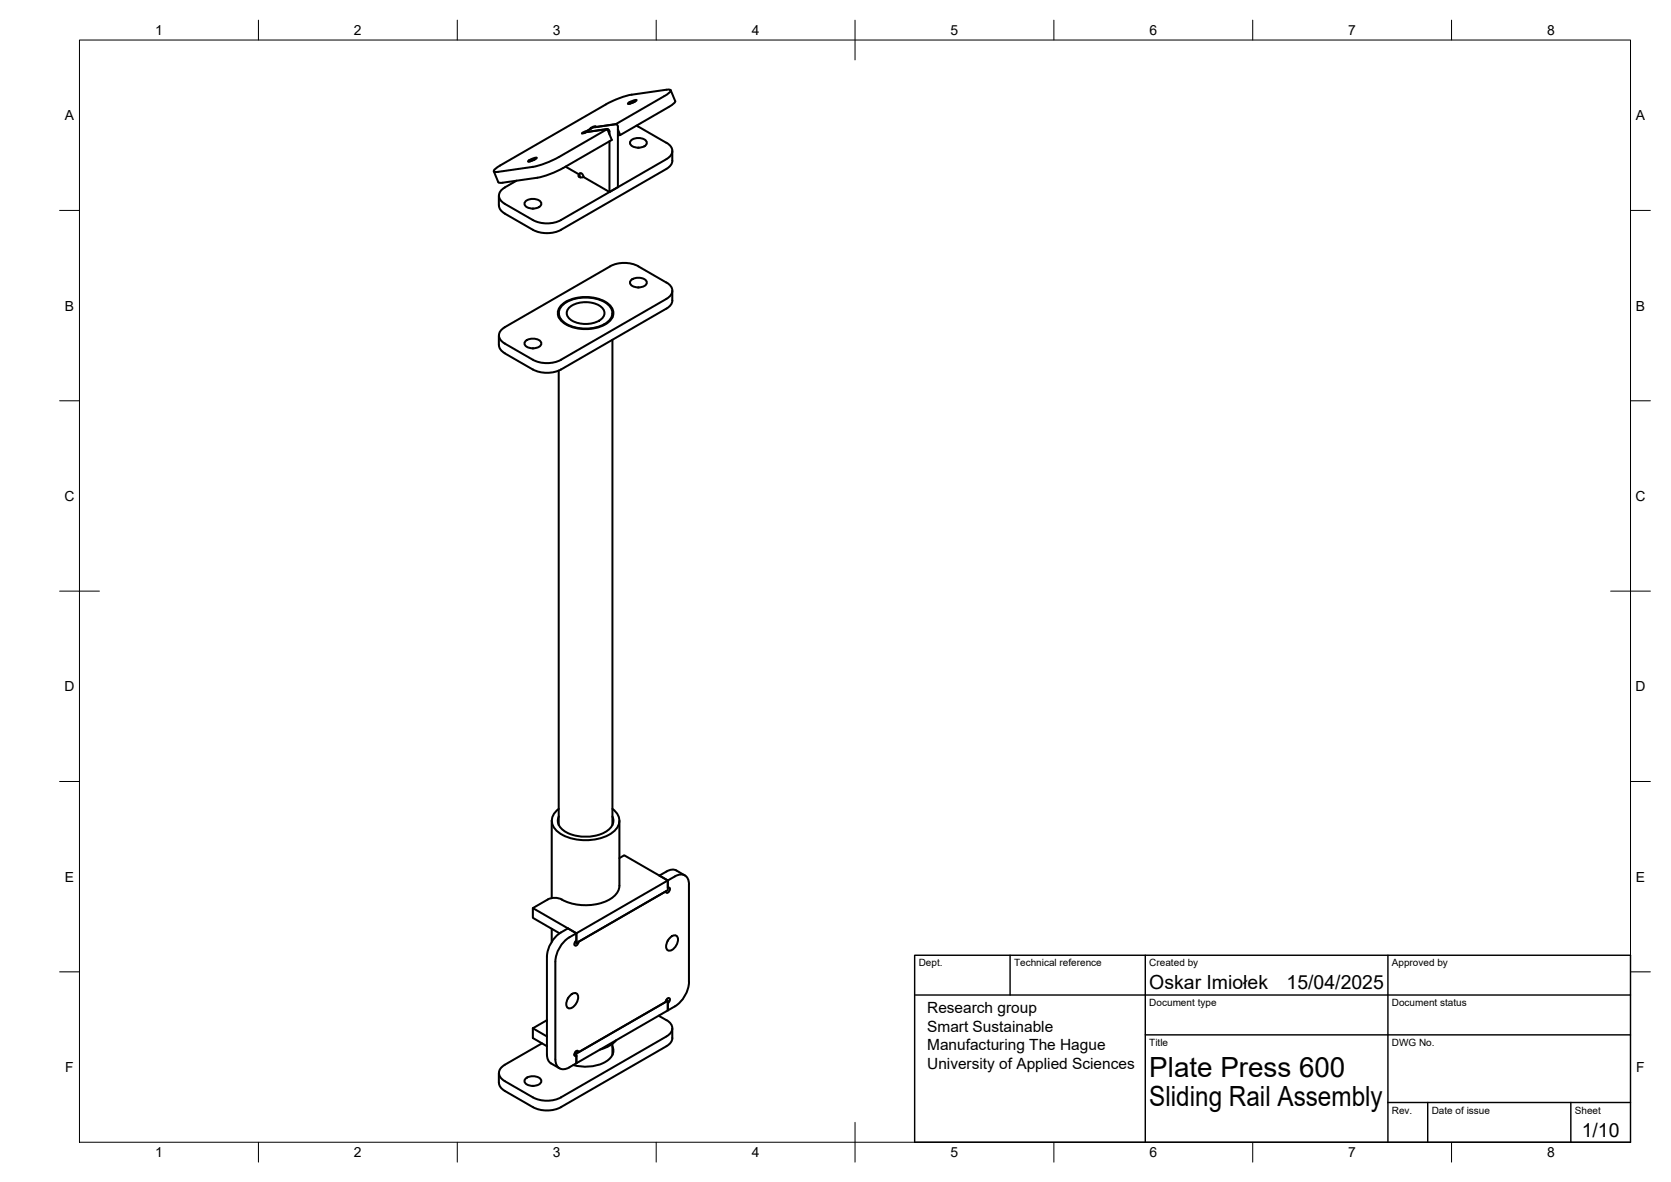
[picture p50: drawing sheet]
<svg xmlns="http://www.w3.org/2000/svg" width="420mm" height="297mm" viewBox="0 0 420 297" stroke-linecap="round" stroke-linejoin="round" font-family="sans-serif">
<defs><g id="words">
<g font-size="7">
<text x="289" y="270.6">Plate Press 600</text>
<text x="289" y="278.1">Sliding Rail Assembly</text>
</g>
<g font-size="4.9">
<text x="289" y="248.5">Oskar Imiołek</text>
<text x="323.5" y="248.5">15/04/2025</text>
<text x="397.7" y="285.7">1/10</text>
</g>
<g font-size="3.9">
<text x="233.1" y="254.6">Research group</text>
<text x="233.1" y="259.3">Smart Sustainable</text>
<text x="233.1" y="263.9">Manufacturing The Hague</text>
<text x="233.1" y="268.6">University of Applied Sciences</text>
</g>
<g font-size="3.5">
<text x="39" y="8.8">1</text>
<text x="89" y="8.8">2</text>
<text x="139" y="8.8">3</text>
<text x="189" y="8.8">4</text>
<text x="239" y="8.8">5</text>
<text x="289" y="8.8">6</text>
<text x="339" y="8.8">7</text>
<text x="389" y="8.8">8</text>
<text x="16.3" y="30.2">A</text>
<text x="411.3" y="30.2">A</text>
<text x="16.3" y="78">B</text>
<text x="411.3" y="78">B</text>
<text x="16.2" y="125.9">C</text>
<text x="411.2" y="125.9">C</text>
<text x="16.2" y="173.7">D</text>
<text x="411.2" y="173.7">D</text>
<text x="16.3" y="221.6">E</text>
<text x="411.3" y="221.6">E</text>
<text x="16.4" y="269.4">F</text>
<text x="411.4" y="269.4">F</text>
<text x="39" y="290.8">1</text>
<text x="89" y="290.8">2</text>
<text x="139" y="290.8">3</text>
<text x="189" y="290.8">4</text>
<text x="239" y="290.8">5</text>
<text x="289" y="290.8">6</text>
<text x="339" y="290.8">7</text>
<text x="389" y="290.8">8</text>
</g>
<g font-size="2.5">
<text x="231" y="242.9">Dept.</text>
<text x="255" y="242.9">Technical reference</text>
<text x="289" y="242.9">Created by</text>
<text x="350" y="242.9">Approved by</text>
<text x="289" y="252.8">Document type</text>
<text x="350" y="252.8">Document status</text>
<text x="289" y="262.9">Title</text>
<text x="350" y="262.9">DWG No.</text>
<text x="350" y="279.9">Rev.</text>
<text x="360" y="279.9">Date of issue</text>
<text x="396" y="279.9">Sheet</text>
</g>
</g></defs>
<!-- layer: Visible -->
<g fill="none" stroke="#000" stroke-width=".51">
<path d="M134.6 40l-1.7 .6M147 33.3l2.1-1.3 5.7-.8 .5 .4 .1 15.4-2.2 1.2M147.5 32.9l-1.2 .6 1.1-.3M149.6 32l.2-.3-.9 .3-.4 .2 .1 .1M152.7 32.4l-5.7 .9v.1M152.7 32.4l-5.3 .8M152.7 32.4l.5 .4v.9M153.2 35.5v12.7M155.4 32.5l.6 1.4M158 25.9l1.1-.6 .9-.2a2.64 2.64 0 0 1-2.1 .9zM158.6 35.4a2.82 2.82 0 0 1 4 .3 1.73 1.73 0 0 1-2.1 1.4 1.73 1.73 0 0 1-2.1-1.4zM158.8 23.8l8.8-1.3h.6l.5 .2a2.88 2.88 0 0 1-1.7 1.5l-12.2 7-5.2 .8"/>
<path d="M158.9 23.8a22.5 22.5 0 0 0-6.6 2.5l-26.5 15.3a2.92 2.92 0 0 0-1.7 1.4l.6 .2h.5l8.8-1.3a22.4 22.4 0 0 0 6.5-2.4l12.2-7.1 1.1 2.8-12.2 7M159.4 25.7l-1.1 .4M159.7 25.5l-1.7 .6M160 31.6l7.6 4.3a2.17 2.17 0 0 1 1.5 2 2.17 2.17 0 0 1-1.5 2.1l-26.5 15.3a7.8 7.8 0 0 1-7.1 0M160.4 37.1h.2M168.1 26.9l-12.1 7-.6 .1M168.7 22.7l1.1 2.9-1.6 1.3M169 37.9v2.5M125.4 49.2v2.4M125.5 51.6a2.42 2.42 0 0 0 1.4 2.1l7.1 4M129.9 45.4l-3 1.7a2.16 2.16 0 0 0-1.4 2.1 2.16 2.16 0 0 0 1.4 2l7.1 4.1M132.1 50.7a2.82 2.82 0 0 1 4 .3 1.73 1.73 0 0 1-2.1 1.4 1.73 1.73 0 0 1-2.1-1.4z"/>
<path d="M132.9 40.4l1.1-.6 .9-.2a2.64 2.64 0 0 1-2.1 .9zM133.9 52.4h.2M134.3 40.2l-1.1 .4M141.6 42.2a22.5 22.5 0 0 1-6.5 2.5l-9.5 1.3-.3-.2-1.1-2.7M142.2 41.9l3.4 2M145.6 43.9v.6M145.7 43.9l-.2 .2a.8 .8 0 0 0 1.2 .4M146.7 44.5l6.5 3.7M146.7 44.5l-.3-.7-.6-.3-.1 .4 .2 .7M169.1 40.4a2.42 2.42 0 0 1-1.5 2l-26.5 15.3a7.8 7.8 0 0 1-7.1 .1M140.5 78.7v1M141.5 76.4a10.4 10.4 0 0 1 11.5 0 2.74 2.74 0 0 1 0 4.6 10.4 10.4 0 0 1-11.5 0 2.74 2.74 0 0 1 0-4.6z"/>
<path d="M141.7 76.5a10 10 0 0 1 11.1 0 2.82 2.82 0 0 1 1.1 2.7 2.82 2.82 0 0 1-1.9 2.2 10.2 10.2 0 0 1-10.3-.5 2.67 2.67 0 0 1 0-4.4zM143.3 77.2a6.7 6.7 0 0 1 8.3 .4 1.99 1.99 0 0 1-1 3 6.8 6.8 0 0 1-7.8-.9 1.79 1.79 0 0 1 .5-2.5zM153.4 66.9l-26.5 15.3a2.16 2.16 0 0 0-1.4 2.1 2.16 2.16 0 0 0 1.4 2l7.1 4.1M153.4 66.9a7.8 7.8 0 0 1 7.1 0M154 78.7v1M158.6 70.5a2.82 2.82 0 0 1 4 .3 1.73 1.73 0 0 1-2.1 1.4 1.73 1.73 0 0 1-2.1-1.4zM160.4 72.3h.2M160.5 66.9l7.1 4.1M167.6 75.1l-26.5 15.3a7.8 7.8 0 0 1-7.1 0M167.6 71a2.16 2.16 0 0 1 1.5 2 2.16 2.16 0 0 1-1.5 2.1M169 73.1l.1 2.4a2.4 2.4 0 0 1-1.5 2l-26.5 15.3a7.8 7.8 0 0 1-7.1 0M125.4 84.3v2.4"/>
<path d="M125.5 86.7a2.42 2.42 0 0 0 1.4 2.1l7.1 4.1M132.1 85.8a2.82 2.82 0 0 1 4 .3 1.73 1.73 0 0 1-2.1 1.4 1.73 1.73 0 0 1-2.1-1.4zM133.9 87.6h.2M140.5 93.1v114.2M154 85.4v121.9M138.7 206.3v19.4M140.5 203.3a3.4 3.4 0 0 0 .1 6 12.9 12.9 0 0 0 13.3 0 3.4 3.4 0 0 0 .1-6M140.5 205.2a3 3 0 0 0 1.9 3.9 10.4 10.4 0 0 0 11-.9 2.61 2.61 0 0 0 .6-3M155.7 215.7l1.3-.8 10.9 6.4-23 13.2M155.7 206.3v16.3a5.2 5.2 0 0 1-4.2 4.2 13.6 13.6 0 0 1-10.8-1 4 4 0 0 0-3 .2M172.2 220l-2.1-1.2a2.41 2.41 0 0 0-2.5 .2l-1.8 1 2.1 1.3v2.4l-23 13.3M137.7 226.1l-3.7 2.1"/>
<path d="M138.7 233.4v3.3M141.1 234.3l1.7-1 2.1 1.2M141.1 234.3a7.8 7.8 0 0 0-3.6 6.2v24.5a2.6 2.6 0 0 0 1.1 2.2l2.1 1.3M144.9 234.5v2.5l-.3-.2M144.9 234.5l-10.9-6.3v2.5l6.7 3.9M168 236.2l-.1 .3M168.6 235.5a1.06 1.06 0 0 1 1.4-.4 1.06 1.06 0 0 1 .4 1.5l-.4 1a1.73 1.73 0 0 1-2.2 1.1 2.56 2.56 0 0 1 .8-3.2zM134 258.4v2.5l3.5 2M134 258.4l3.5 2.1M137.5 256.4l-3.5 2M142.9 250.7l-.1 .3M143.5 250a1.06 1.06 0 0 1 1.4-.4 1.06 1.06 0 0 1 .4 1.5l-.4 1a1.73 1.73 0 0 1-2.2 1.1 2.56 2.56 0 0 1 .8-3.2z"/>
<path d="M165.6 255.3l2 1.1M167.6 251.3l.3 .2v2.4l-23 13.3v-2.5M167.6 256.4a2.16 2.16 0 0 1 1.5 2 2.16 2.16 0 0 1-1.5 2M167.9 251.5l-23 13.2M167.9 252.1v1.8a8.2 8.2 0 0 0 5.3-7.1v-24.5a2.16 2.16 0 0 0-1-2.3 2.16 2.16 0 0 0-2.5 .2l-1.8 1.1v1.8l.3-.1a.76 .76 0 0 1 .1 .9 .76 .76 0 0 1-.8 .4l-.1-.3-21.9 12.7-.2 .5a.58 .58 0 0 1-.8 .4l-.1-.6 .5-.6v-1.9a8.2 8.2 0 0 0-5.3 7.2v24.5a2.16 2.16 0 0 0 1.1 2.3 2.16 2.16 0 0 0 2.5-.3l1.7-1v-1.8M167.9 252.1l.4-.4a.58 .58 0 0 0-.1-.9l-.5 .2-.3 .8-21.9 12.6-.6-.3M169 258.4l.1 2.5a2.42 2.42 0 0 1-1.5 2M125.4 269.6v2.5M125.5 272.1a2.42 2.42 0 0 0 1.4 2l7.1 4.1M132.1 271.1a2.82 2.82 0 0 1 4 .4 1.73 1.73 0 0 1-2.1 1.4 1.73 1.73 0 0 1-2.1-1.4zM133.9 272.9h.2M136.3 262.2l-9.4 5.4a2.16 2.16 0 0 0-1.4 2 2.16 2.16 0 0 0 1.4 2.1l7.1 4.1"/>
<path d="M144.4 265.1l.5 .3M144.6 264.5l.3 .2M145.5 264.4l-.1-.2a.76 .76 0 0 0-.8 .3 .76 .76 0 0 0 .1 .9l.2-.1M154 262.3v2.8M154 263a3.2 3.2 0 0 1-2.3 4.1 11.3 11.3 0 0 1-7.5 .5M154.9 261.4l-1.4 1.2-2.6 1.2M167.6 260.5l-26.5 15.3a7.8 7.8 0 0 1-7.1 0M167.6 262.9l-26.5 15.3a7.8 7.8 0 0 1-7.1 0"/>
</g>
<!-- layer: BORDER -->
<g fill="none" stroke="#000" stroke-width=".25">
<path d="M20 10.1h390v276.9h-390zM65 5.1v5M115 5.1v5M165 5.1v5M215 5.1v10M265 5.1v5M315 5.1v5M365 5.1v5M15 52.9h5M410 52.9h5M15 100.7h5M410 100.7h5"/>
<path d="M15 148.6h10M405 148.6h10M15 196.4h5M410 196.4h5M15 244.2h5M410 244.2h5M65 287v5M115 287v5M165 287v5M215 282.1v9.9M265 287v5M315 287v5"/>
<path d="M365 287v5"/>
</g>
<!-- layer: TITLEBLOCK -->
<path d="M230 250h180M230 240.1h180v46.9h-180zM254 240.1v9.9M288 240.1v46.9M349 240.1v46.9M288 260.1h122M349 277.1h61M359 277.1v9.9M395 277.1v9.9" fill="none" stroke="#000" stroke-width=".36"/>
<use href="#words"/>
</svg>
